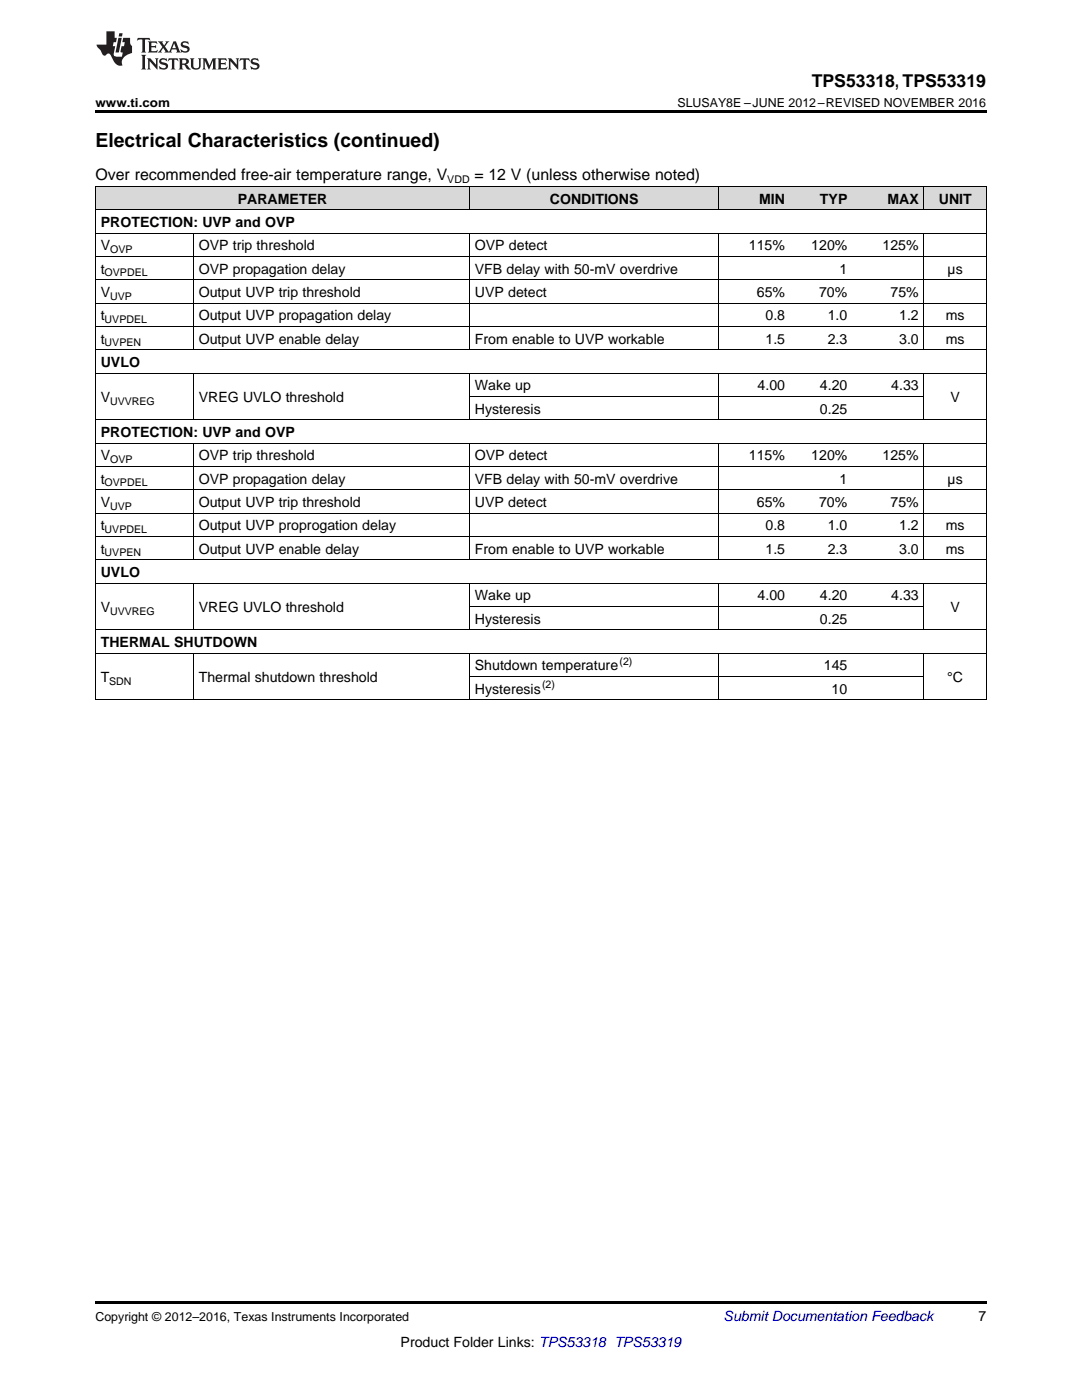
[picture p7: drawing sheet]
<svg xmlns="http://www.w3.org/2000/svg" width="216mm" height="279mm" viewBox="0 0 216 279" stroke-linecap="round" stroke-linejoin="round" font-family="sans-serif">
<defs><g id="words">
<text font-size="3.9" x="19" y="29.3">Electrical Characteristics (continued)</text>
<text font-size="3.5" x="162" y="17.3">TPS53318, TPS53319</text>
<g font-size="3.2">
<text x="19" y="36">Over recommended free-air temperature range, V</text>
<text x="94.7" y="36">= 12 V (unless otherwise noted)</text>
</g>
<g font-size="2.8">
<text x="47.4" y="40.6">PARAMETER</text>
<text x="109.7" y="40.6">CONDITIONS</text>
<text x="151.5" y="40.6">MIN</text>
<text x="163.6" y="40.6">TYP</text>
<text x="177.1" y="40.6">MAX</text>
<text x="187.3" y="40.6">UNIT</text>
<text x="20.1" y="45.3">PROTECTION: UVP and OVP</text>
<text x="20.1" y="50">V</text>
<text x="39.7" y="50">OVP trip threshold</text>
<text x="94.8" y="50">OVP detect</text>
<text x="149.4" y="50">115%</text>
<text x="161.9" y="50">120%</text>
<text x="176.1" y="50">125%</text>
<text x="20.1" y="54.6">t</text>
<text x="20.1" y="59.3">V</text>
<text x="39.7" y="54.6">OVP propagation delay</text>
<text x="39.7" y="59.3">Output UVP trip threshold</text>
<text x="94.8" y="54.6">VFB delay with 50-mV overdrive</text>
<text x="94.8" y="59.3">UVP detect</text>
<text x="151" y="59.3">65%</text>
<text x="163.4" y="59.3">70%</text>
<text x="167.5" y="54.6">1</text>
<text x="177.7" y="59.3">75%</text>
<text x="189.1" y="54.6">µs</text>
<text x="20.1" y="63.9">t</text>
<text x="39.7" y="63.9">Output UVP propagation delay</text>
<text x="152.8" y="63.9">0.8</text>
<text x="165.2" y="63.9">1.0</text>
<text x="179.4" y="63.9">1.2</text>
<text x="188.7" y="63.9">ms</text>
<text x="20.1" y="68.6">t</text>
<text x="39.7" y="68.6">Output UVP enable delay</text>
<text x="94.8" y="68.6">From enable to UVP workable</text>
<text x="152.8" y="68.6">1.5</text>
<text x="165.2" y="68.6">2.3</text>
<text x="179.4" y="68.6">3.0</text>
<text x="188.7" y="68.6">ms</text>
<text x="20.1" y="73.2">UVLO</text>
<text x="94.8" y="77.9">Wake up</text>
<text x="151.2" y="77.9">4.00</text>
<text x="163.6" y="77.9">4.20</text>
<text x="177.8" y="77.9">4.33</text>
<text x="20.1" y="80.2">V</text>
<text x="39.7" y="80.2">VREG UVLO threshold</text>
<text x="94.8" y="82.5">Hysteresis</text>
<text x="163.6" y="82.5">0.25</text>
<text x="189.7" y="80.2">V</text>
<text x="20.1" y="87.2">PROTECTION: UVP and OVP</text>
<text x="20.1" y="91.9">V</text>
<text x="39.7" y="91.9">OVP trip threshold</text>
<text x="94.8" y="91.9">OVP detect</text>
<text x="149.4" y="91.9">115%</text>
<text x="161.9" y="91.9">120%</text>
<text x="176.1" y="91.9">125%</text>
<text x="20.1" y="96.5">t</text>
<text x="20.1" y="101.2">V</text>
<text x="39.7" y="96.5">OVP propagation delay</text>
<text x="39.7" y="101.2">Output UVP trip threshold</text>
<text x="94.8" y="96.5">VFB delay with 50-mV overdrive</text>
<text x="94.8" y="101.2">UVP detect</text>
<text x="151" y="101.2">65%</text>
<text x="163.4" y="101.2">70%</text>
<text x="167.5" y="96.5">1</text>
<text x="177.7" y="101.2">75%</text>
<text x="189.1" y="96.5">µs</text>
<text x="20.1" y="105.8">t</text>
<text x="39.7" y="105.8">Output UVP proprogation delay</text>
<text x="152.8" y="105.8">0.8</text>
<text x="165.2" y="105.8">1.0</text>
<text x="179.4" y="105.8">1.2</text>
<text x="188.7" y="105.8">ms</text>
<text x="20.1" y="110.5">t</text>
<text x="39.7" y="110.5">Output UVP enable delay</text>
<text x="94.8" y="110.5">From enable to UVP workable</text>
<text x="152.8" y="110.5">1.5</text>
<text x="165.2" y="110.5">2.3</text>
<text x="179.4" y="110.5">3.0</text>
<text x="188.7" y="110.5">ms</text>
<text x="20.1" y="115.1">UVLO</text>
<text x="94.8" y="119.8">Wake up</text>
<text x="151.2" y="119.8">4.00</text>
<text x="163.6" y="119.8">4.20</text>
<text x="177.8" y="119.8">4.33</text>
<text x="20.1" y="122.1">V</text>
<text x="39.7" y="122.1">VREG UVLO threshold</text>
<text x="94.8" y="124.5">Hysteresis</text>
<text x="163.6" y="124.5">0.25</text>
<text x="189.7" y="122.1">V</text>
<text x="20.1" y="129.1">THERMAL SHUTDOWN</text>
<text x="20.1" y="136.1">T</text>
<text x="39.7" y="136.1">Thermal shutdown threshold</text>
<text x="94.8" y="133.8">Shutdown temperature</text>
<text x="164.4" y="133.8">145</text>
<text x="189" y="136.1">°C</text>
<text x="94.8" y="138.4">Hysteresis</text>
<text x="165.9" y="138.4">10</text>
<text x="195.3" y="263.6">7</text>
<text x="79.9" y="268.9">Product Folder Links: TPS53318 TPS53319</text>
</g>
<text font-size="2.8" fill="#0000c8" x="144.4" y="263.6">Submit Documentation Feedback</text>
<g font-size="2.5">
<text x="19" y="21.4">www.ti.com</text>
<text x="135.2" y="21.4">SLUSAY8E –JUNE 2012–REVISED NOVEMBER 2016</text>
<text x="19" y="263.6">Copyright © 2012–2016, Texas Instruments Incorporated</text>
</g>
<g font-size="2.1">
<text x="89.3" y="36.6">VDD</text>
<text x="22" y="50.5">OVP</text>
<text x="20.9" y="55.2">OVPDEL</text>
<text x="22" y="59.8">UVP</text>
<text x="20.9" y="64.5">UVPDEL</text>
<text x="20.9" y="69.1">UVPEN</text>
<text x="22" y="80.8">UVVREG</text>
<text x="22" y="92.4">OVP</text>
<text x="20.9" y="97.1">OVPDEL</text>
<text x="22" y="101.7">UVP</text>
<text x="20.9" y="106.4">UVPDEL</text>
<text x="20.9" y="111.1">UVPEN</text>
<text x="22" y="122.7">UVVREG</text>
<text x="21.8" y="136.7">SDN</text>
<text x="108.2" y="137.3">(2)</text>
<text x="123.6" y="132.6">(2)</text>
</g>
</g></defs>
<g fill="#d8d8d8">
<path d="M19 37.3h19.6v4.6h-19.6z"/>
<path d="M38.6 37.3h37.3v4.6h-37.3z"/>
<path d="M75.9 37.3h17.8v4.6h-17.8z"/>
<path d="M93.7 37.3h49.8v4.6h-49.8z"/>
<path d="M143.5 37.3h14.2v4.6h-14.2z"/>
<path d="M157.7 37.3h12.5v4.6h-12.5z"/>
<path d="M170.2 37.3h14.2v4.6h-14.2z"/>
<path d="M184.4 37.3h12.4v4.6h-12.4z"/>
</g>
<path d="M19 22h177.8v.5h-177.8zM19 259.7h177.8v.5h-177.8z" fill="#000"/>
<g fill="none" stroke="#000" stroke-width=".2">
<path d="M19 37.2h177.8v102.5M19.1 37.2v102.5M93.6 37.2v4.7M143.5 37.2v4.7M184.3 37.2v4.7M19 55.8h177.8M19 51.2h177.8M19 46.5h177.8M19 41.9h177.8M38.5 46.6v23.2M93.6 46.6v23.2M143.5 46.6v23.2"/>
<path d="M184.3 46.6v23.2M19 74.5h177.8M19 69.8h177.8M19 65.1h177.8M19 60.5h177.8M38.5 74.5v9.3M93.6 74.5v9.3M93.7 79.1h90.7M143.5 74.5v9.3M184.3 74.5v9.3M19 97.7h177.8M19 93.1h177.8"/>
<path d="M19 88.4h177.8M19 83.8h177.8M38.5 88.5v23.3M93.6 88.5v23.3M143.5 88.5v23.3M184.3 88.5v23.3M19 116.4h177.8M19 111.7h177.8M19 107.1h177.8M19 102.4h177.8M38.5 116.4v9.3M93.6 116.4v9.3"/>
<path d="M143.5 116.4v9.3M184.3 116.4v9.3M19 139.6h177.8M19 130.3h177.8M19 125.7h177.8M38.5 130.4v9.3M93.6 130.4v9.3M93.7 135h90.7M93.7 121h90.7M143.5 130.4v9.3M184.3 130.4v9.3"/>
</g>
<g fill="#231f20">
<path d="M27.5 7.6l-.1 .5 .4-.2h.6v.1v2.1l-.2 .4h1l-.3-.4v-2.1l.1-.1h.5l.5 .2-.2-.5zM29.5 8.3l.2 .3v1.5l-.2 .4h1.8l.2-.6a1.04 1.04 0 0 1-1.3 .2v-.7h.6l.3 .2v-.6l-.3 .2h-.6v-.6l.8-.1 .4 .3-.2-.5zM31.5 8.3l.9 1.1-.9 1.1h.8l-.2-.2 .5-.7 .4 .7-.2 .2h1.5l-.1-.2 .1-.4h.9l.1 .4-.2 .2h1l-.3-.3-.7-1.9h-.5l-.9 2-.8-1 .9-1h-.8l.1 .3-.3 .5-.4-.6 .2-.2zM34.7 8.6l.4 1h-.7zM36.3 8.4a.63 .63 0 0 0-.2 .7 .63 .63 0 0 0 .6 .4l.6 .2 .1 .2a.75 .75 0 0 1-.7 .4 .75 .75 0 0 1-.6-.5l.1 .7 .1-.1a1.11 1.11 0 0 0 1.5-.6 1.13 1.13 0 0 0-1.2-.8l-.1-.4a1.04 1.04 0 0 1 1.2 .2l-.2-.5-.1 .1-.5-.2zM28.2 10.9l.2 .4v2.2l-.2 .4h1l-.3-.4v-2.2l.3-.4zM29.3 11.6l.3 .4v1.5l-.3 .4h.8l-.2-.4v-1.3l1.5 1.7v-1.9l.2-.4h-.7l.2 .4v.9l-1.1-1.3zM32 11.8a.62 .62 0 0 0-.2 .7 .62 .62 0 0 0 .6 .4l.6 .1 .1 .3a.76 .76 0 0 1-.7 .3 .76 .76 0 0 1-.6-.4l.1 .7 .1-.1a1.11 1.11 0 0 0 1.5-.6 1.13 1.13 0 0 0-1.2-.8l-.1-.4a1.04 1.04 0 0 1 1.2 .2l-.2-.6-.1 .1-.5-.1zM33.7 11.6l-.2 .6a.61 .61 0 0 1 .8-.3v1.6l-.2 .4h.9l-.2-.4v-1.6a.63 .63 0 0 1 .8 .3l-.2-.6zM35.6 11.6l.3 .4v1.5l-.3 .4h1l-.2-.2v-.8l.5 .2a.76 .76 0 0 0 1.2 .7l-1-1a.58 .58 0 0 0 .6-.5 .58 .58 0 0 0-.5-.6zM36.4 11.9h.1a.45 .45 0 0 1 .5 .1 .45 .45 0 0 1 .1 .5l-.7 .2zM37.9 11.6l.2 .2a2.17 2.17 0 0 0 .3 1.9 .99 .99 0 0 0 1.6-.6v-1.1l.2-.4h-.7l.2 .2a1.92 1.92 0 0 1-.2 1.8 .6 .6 0 0 1-.9-.5v-1.1l.2-.4zM40.4 11.6l.2 .4v1.5l-.2 .4h.7l-.2-.4v-1.4l.8 1.8 .8-1.8v1.4l-.2 .4h.9l-.2-.4v-1.5l.2-.4h-.8l-.6 1.5-.6-1.5zM43.4 11.6l.2 .4v1.5l-.2 .4h1.8l.2-.6a1.04 1.04 0 0 1-1.3 .1v-.6h.5l.4 .2v-.6l-.4 .2h-.5v-.7h.8l.3 .3-.1-.6zM45.5 11.6l.2 .4v1.5l-.2 .4h.7l-.2-.4v-1.3l1.5 1.7v-1.9l.2-.4h-.7l.2 .4v.9l-1.1-1.3zM47.9 11.6l-.1 .6a.61 .61 0 0 1 .8-.3v1.6l-.3 .4h1l-.3-.4 .1-1.6a.63 .63 0 0 1 .7 .3l-.1-.6zM50.2 11.8a.62 .62 0 0 0-.2 .7 .62 .62 0 0 0 .6 .4l.6 .1 .2 .3a.76 .76 0 0 1-.8 .3 .76 .76 0 0 1-.6-.4l.1 .7 .2-.1a1.11 1.11 0 0 0 1.5-.6 1.13 1.13 0 0 0-1.3-.8l-.1-.4a1.04 1.04 0 0 1 1.2 .2l-.1-.6-.2 .1-.5-.1z"/>
<path d="M21.2 6.3v2.6h-1.9l.1 .4 .7 .9a.91 .91 0 0 0 1 .8 .56 .56 0 0 1 .5-.3 .56 .56 0 0 1 .5 .3l.4 .8a1.53 1.53 0 0 0 1.9 1.2 1.54 1.54 0 0 1 1-2.1l.9-.3v-1.4a1.52 1.52 0 0 1-.3-1.6h-1.4l-.2 .8h.5l-.2 .8h-.4l-.2 1v.2l.4 .1-.2 .8a1.93 1.93 0 0 1-1.6-.3l.3-1.8h-.5l.2-.8h.4l.2-.8h-.4v-1.3zM23.6 7.6l-.6 2.9h.7l.6-2.9zM23.8 6.6l-.1 .7h.6l.2-.7z"/>
</g>
<use href="#words"/>
</svg>
